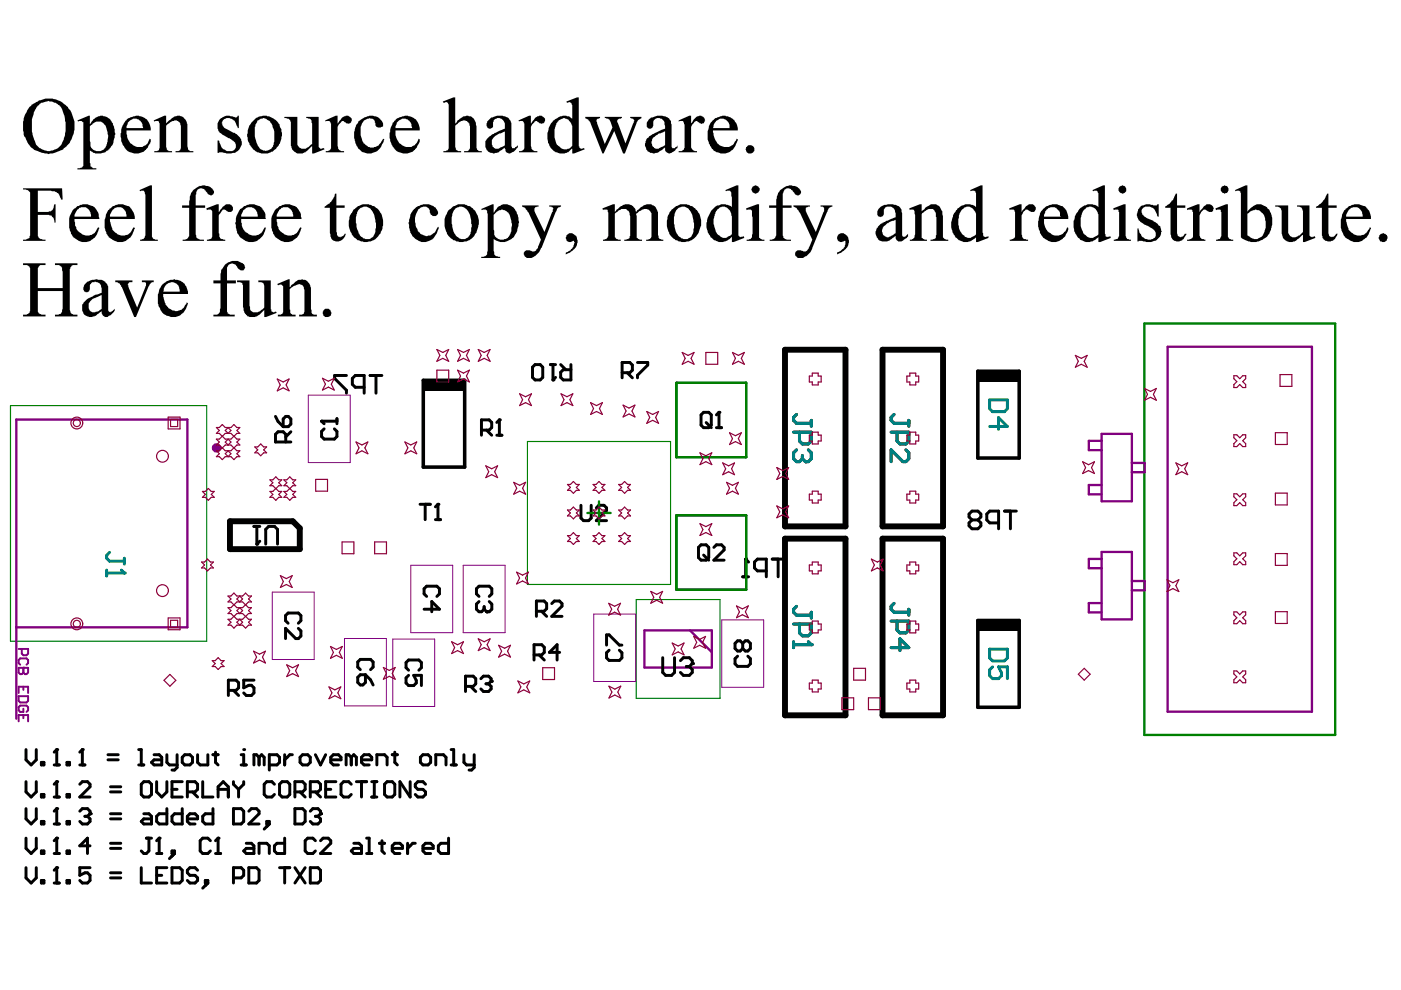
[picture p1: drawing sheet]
<svg xmlns="http://www.w3.org/2000/svg" width="297mm" height="210mm" viewBox="0 0 297 210" stroke-linecap="round" stroke-linejoin="round" font-family="sans-serif">
<g fill="#000">
<path d="M32.6 25.5l2.2-1h.4v1.7l.4-.4a3.7 3.7 0 0 1 2.4-1.3 2.35 2.35 0 0 1 1.7 2.9v3.6l.2 .4a.64 .64 0 0 0 .7 .6h.4v.3h-3.8v-.3a.86 .86 0 0 0 1-.1 .86 .86 0 0 0 .2-1v-3.7a1.29 1.29 0 0 0-.6-1.4 1.29 1.29 0 0 0-1.5 0l-1.1 .9v4.2a1.01 1.01 0 0 0 .5 1v.1h.8v.3h-3.8v-.3a.88 .88 0 0 0 1.1-.8v-5a.71 .71 0 0 0-.8-.5l-.3 .1zM40.9 40.4a3 3 0 0 1 4-.5 .75 .75 0 0 1 .2 1.3 .75 .75 0 0 1-1.2-.4 1.44 1.44 0 0 0-2-.6l-.4 1.1v2.3h2v.5h-2v5.6l.1 .2a.86 .86 0 0 0 .9 .9h.7v.3h-4.5v-.3a1.27 1.27 0 0 0 1.4-1.7v-5h-1.5v-.5h1.5l.1-1.3a2.94 2.94 0 0 1 .7-1.9zM46.5 25.4a2.41 2.41 0 0 1 3-.6l.6 .1 .3-.4h.2v2.7h-.2l-.1-.4a1.81 1.81 0 0 0-1.1-1.6 1.81 1.81 0 0 0-1.9 .3l-.3 .5 .3 .7a1.6 1.6 0 0 0 1.1 .8l1.1 .7a2.21 2.21 0 0 1 1.8 2.4 2.21 2.21 0 0 1-2.3 1.9h-1a2.5 2.5 0 0 0-1.9-.1v-2.6l.4 .1a2.19 2.19 0 0 0 1.3 1.9 1.48 1.48 0 0 0 2.1-.4 1.23 1.23 0 0 0-.6-1.6l-.5-.4a6.8 6.8 0 0 1-2.5-1.7v-.3a2.29 2.29 0 0 1 .2-2zM60.3 24.8h2.7v5a1.36 1.36 0 0 0 .5 1.5 1.36 1.36 0 0 0 1.7 0l1-.8v-4.3l-.1-.3a.9 .9 0 0 0-1.2-.9v-.2h2.7v5.2a1.5 1.5 0 0 0 .3 1.5l.8-.1 .1 .3-2.2 .8h-.4v-1.5l-.4 .3a2.68 2.68 0 0 1-3 1.1l-.1-.1a1.41 1.41 0 0 1-.9-1.3l-.1-.1v-4.7a1.12 1.12 0 0 0-1.4-1.2zM68.9 25.5l2.3-1h.4v1.8l.1-.3a2.79 2.79 0 0 1 1.6-1.5l.7 .2a.77 .77 0 0 1 .5 1 .77 .77 0 0 1-1.2 .3l-.1-.1a.57 .57 0 0 0-.5-.2 .57 .57 0 0 0-.5 .3l-.6 .9v3.8a1.15 1.15 0 0 0 .7 1.3h.6v.3h-3.8v-.3a1.01 1.01 0 0 0 1.1-1.3v-4.5h-.1a.56 .56 0 0 0-.4-.6 .56 .56 0 0 0-.6 .2zM76.1 25.7h.1a3.3 3.3 0 0 1 4.4-.5v.1a1.2 1.2 0 0 1 .5 1.6h-.3a.8 .8 0 0 1-.9 0 .8 .8 0 0 1-.3-.9h-.1a1.04 1.04 0 0 0-1.5-.8 2.58 2.58 0 0 0-1.5 3 3.2 3.2 0 0 0 1.6 3 2.51 2.51 0 0 0 3.1-1.8l.3 .1a4.9 4.9 0 0 1-1.4 2.4 2.98 2.98 0 0 1-4.6-1.4 4.8 4.8 0 0 1 .6-4.8zM93.9 21.5l2.2-.9h.4v5.6h.1a2.05 2.05 0 0 1 1.4-1.3 1.79 1.79 0 0 1 1.9-.2 1.79 1.79 0 0 1 1 1.7l.1 .4v4.1a.93 .93 0 0 0 .7 1.1h.5v.3h-3.8v-.3a1.04 1.04 0 0 0 1-.3 1.04 1.04 0 0 0 .2-1v-3.2a1.65 1.65 0 0 0-1.1-2l-.5 .2a1.15 1.15 0 0 0-1 .6l-.5 .4v4.2a1.16 1.16 0 0 0 .6 1.1h.7v.3h-3.8v-.3l.9-.1 .2-.4v-8.3a1.5 1.5 0 0 0-.3-1.5l-.8 .1zM109.9 25.5l2.3-1h.4v1.8l.1-.3a2.79 2.79 0 0 1 1.6-1.5l.6 .2a.77 .77 0 0 1 .6 1 .77 .77 0 0 1-1.2 .3l-.1-.1a.57 .57 0 0 0-.6-.2 .57 .57 0 0 0-.4 .3l-.6 .9v3.8a1.15 1.15 0 0 0 .7 1.3h.6v.3h-3.8v-.3a1.01 1.01 0 0 0 1.1-1.3v-4.5h-.1a.56 .56 0 0 0-.4-.6 .56 .56 0 0 0-.6 .2zM124.1 24.8h3.1v.2l-.2 .2a.43 .43 0 0 0-.5 .2 .43 .43 0 0 0 .1 .5l1.6 4.6 1.7-3.5-.7-1.6-.2-.2-.8-.2v-.2h3.7v.2l-.9 .3-.1 .6 1.7 4.5 1.8-4.5a.5 .5 0 0 0-.4-.7l-.4-.2v-.2h2.4v.2a1.51 1.51 0 0 0-1 1l-2.5 6.5h-.4l-1.9-4.7-2.2 4.7h-.3l-2.6-6.6a.82 .82 0 0 0-.9-.7zM143.9 25.5l2.2-1h.4v1.8l.2-.3a2.07 2.07 0 0 1 2-1.5 .94 .94 0 0 1 .7 .7 .94 .94 0 0 1-.2 1l-.4 .1-.4-.1a.99 .99 0 0 0-1.1-.4l-.8 1.1v3.6a1.17 1.17 0 0 0 1.3 1.5v.3h-3.9v-.3h.2a.91 .91 0 0 0 1-1.1v-3.6a1.56 1.56 0 0 0-.2-1.4l-.1-.2-.9 .1zM158.2 31.2a.94 .94 0 0 1 1.3-.2 .94 .94 0 0 1 .2 1.3 .84 .84 0 0 1-.9 .3 .84 .84 0 0 1-.6-.8l-.1-.1zM165.3 40.4a3 3 0 0 1 4-.5 .75 .75 0 0 1 .3 1.3 .75 .75 0 0 1-1.3-.4l-.2-.2a1.04 1.04 0 0 0-1.2-.7 1.04 1.04 0 0 0-.8 1l-.1 .2v2.5h1.8v.5h-1.8v5.8a1.11 1.11 0 0 0 1 .9h.7v.3h-4.5v-.3h.5a1.41 1.41 0 0 0 .9-1.7v-5h-1.5v-.5h1.5l.1-1.9 .3-.8z"/>
<path d="M4.9 39.9h8.3l.1 2.4h-.4l-.4-1.1-.8-.6-3.7-.2v4.5h2.3l.1-.1a.91 .91 0 0 0 1-1.1l.1-.4h.3v3.9h-.3v-.4a1.1 1.1 0 0 0-.8-1.1l-.3-.1h-2.4v3.6a1.2 1.2 0 0 0 1.1 1.6h.6v.3h-4.8v-.3l.9-.1a.89 .89 0 0 0 .6-1v-8a1.13 1.13 0 0 0-1-1.5h-.5zM4.9 55.8h4.8v.4h-.6a1.01 1.01 0 0 0-1.1 1.4v3.5h5.3v-3.5l-.1-.3a.57 .57 0 0 0-.4-.8l-.3-.3h-.8v-.4h4.7v.4h-.5a1.11 1.11 0 0 0-1.1 1.4v7.5a1.29 1.29 0 0 0 .3 1.3 1.29 1.29 0 0 0 1.3 .3v.4h-4.7v-.4h.5a.89 .89 0 0 0 1-1l.1-.2v-3.8h-5.3v3.5a1.06 1.06 0 0 0 1.1 1.5h.6v.4h-4.8v-.4h.5a1.09 1.09 0 0 0 1-1.2v-7.9a.99 .99 0 0 0-1-1.4h-.5zM29.6 40.3l2.2-1h.4v10.1a1.04 1.04 0 0 0 .2 1.1 1.04 1.04 0 0 0 1.1 .3v.3h-3.8v-.3a.89 .89 0 0 0 1-.6l.1-.3v-8.3a1.06 1.06 0 0 0-.5-1.2l-.6 .2zM24.4 59.5h3.7v.3a.73 .73 0 0 0-1 .7h.1l.1 .6 1.8 4.1 1.9-4.6a.5 .5 0 0 0-.4-.8h-.5v-.3h2.5v.3h-.1a1.43 1.43 0 0 0-1 1l-2.7 6.4h-.3l-2.8-6.5a1.41 1.41 0 0 0-1.3-.9zM43.7 44.2l2.3-.9h.4v1.6l.2-.2a2.44 2.44 0 0 1 1.5-1.4 .93 .93 0 0 1 1.2 .4 .93 .93 0 0 1-.3 1.2h-.1a.89 .89 0 0 1-1-.3 .49 .49 0 0 0-.5-.2 .49 .49 0 0 0-.4 .4l-.6 .9v3.7l.1 .2a.89 .89 0 0 0 .8 1.1l.5 .1v.3h-3.9v-.3a.89 .89 0 0 0 1.1-.7v-4a1.7 1.7 0 0 0-.3-1.5v-.2l-.8 .2zM47.6 56.2a3 3 0 0 1 4.2-.1v.1a.71 .71 0 0 1-.2 1 .71 .71 0 0 1-1-.1l-.2-.3a1.13 1.13 0 0 0-.9-.9 1.13 1.13 0 0 0-1.1 .4l-.3 .4v2.8h1.9v.6h-1.9v5.1a1.19 1.19 0 0 0 .4 1.4l1.3 .1v.4h-4.6v-.4a1.01 1.01 0 0 0 1.4-1.1l.2-.3v-5.2h-1.6v-.6h1.6l.1-2.2zM58.8 60.2l2.6-1v1.6l.4-.3a3.7 3.7 0 0 1 2.4-1.3v.1a1.92 1.92 0 0 1 1.7 1.7v4.6l.2 .1a.77 .77 0 0 0 .5 1h.6v.4h-3.8v-.4a.86 .86 0 0 0 1-.2 .86 .86 0 0 0 .2-.9v-3.4a2.55 2.55 0 0 0-.4-1.7l-.9-.3v.1l-1.1 .4-.8 .6v4.3l.1 .4a.73 .73 0 0 0 1 .7h.2v.4h-3.8v-.4a.86 .86 0 0 0 1-.2 .86 .86 0 0 0 .1-.9v-3.8a1.5 1.5 0 0 0-.3-1.5l-.8 .2zM71.1 41.1h.2v2.5h1.8v.5h-1.8v5.1l.1 .1a.73 .73 0 0 0 .8 1v-.1l.5-.1 .4-.5h.2a1.99 1.99 0 0 1-2.6 1.5v-.2a2.16 2.16 0 0 1-.8-1.7v-5.1h-1.1v-.3a4.9 4.9 0 0 0 2.3-2.7zM87.7 44.3h.2a3.2 3.2 0 0 1 4.7 .1 .83 .83 0 0 1-.1 1.4 .83 .83 0 0 1-1.3-.6l-.1-.1a1.23 1.23 0 0 0-1.7-1.2 2.71 2.71 0 0 0-1.4 2.3v.4a3.3 3.3 0 0 0 .5 2 2.08 2.08 0 0 0 3.1 1.1l.7-.5 .6-1.1 .1 .1a3.4 3.4 0 0 1-3.5 3.1 3.4 3.4 0 0 1-2.6-2.7 4.7 4.7 0 0 1 .8-4.3zM110.7 43.6h3.5v.2a.69 .69 0 0 0-.9 .8l2.1 4.6 1.7-4.3h.1l.1-.6-.1-.4-.8-.1v-.2h2.5v.2a1.07 1.07 0 0 0-1 1l-3.1 7.8h-.1a2.71 2.71 0 0 1-2.9 2.1 .82 .82 0 0 1-.7-.8 .82 .82 0 0 1 .7-.8h.5a1.01 1.01 0 0 0 1.6-.4l.8-1.9-2.6-5.7-.9-1.2-.5-.1zM120.1 49.9l.1-.1a1.21 1.21 0 0 1 2 .4 2.3 2.3 0 0 1-1.1 3.1l-1.1 .6 .1-.5a1.81 1.81 0 0 0 1.4-1l.3-1-.1-.3h-.2a.86 .86 0 0 1-1.2 .1 .86 .86 0 0 1-.2-1.1zM127.7 44.2l2.3-.9h.4v1.6a3.5 3.5 0 0 1 2.5-1.6l.7 .1a1.96 1.96 0 0 1 1.3 1.5l.1-.1a2.97 2.97 0 0 1 3.6-1.2l.5 .6a2.28 2.28 0 0 1 .4 2v3.1a1.16 1.16 0 0 0 1.1 1.5v.3h-3.6v-.3a1.06 1.06 0 0 0 1.1-1.5v-3.1a1.39 1.39 0 0 0-.5-1.7 1.39 1.39 0 0 0-1.7 .2l-1 .6 .1 .5v3.9a.7 .7 0 0 0 .5 1l.6 .1v.3h-3.7v-.3l.8-.1 .3-.3v-.3h.1v-4.3l-.1-.2a.93 .93 0 0 0-.6-1.2 2.32 2.32 0 0 0-2.5 .9v4a1.08 1.08 0 0 0 .1 1.2 1.08 1.08 0 0 0 1.1 .3v.3h-3.8v-.3a.89 .89 0 0 0 1.1-.6l.1-.1v-5l-.1-.2a.56 .56 0 0 0-.4-.5 .56 .56 0 0 0-.7 .2z"/>
<path d="M168.2 43.6h3.5v.2h-.4a.71 .71 0 0 0-.5 .9l2.2 4.5 1.6-4.3a.67 .67 0 0 0-.4-1.1h-.2v-.2h2.5v.2a1.33 1.33 0 0 0-1.1 1.1l-3.2 7.7a2.71 2.71 0 0 1-2.9 2.1 .88 .88 0 0 1-.6-1.4l.4-.2h.7a1.07 1.07 0 0 0 1.4 0l1-2.3-2.6-5.7-.3-.3a1.33 1.33 0 0 0-1.1-1zM177.7 49.7h.2a1.15 1.15 0 0 1 1.7 .4 2.35 2.35 0 0 1-1 3.2l-1.1 .6v-.3a2.38 2.38 0 0 0 1.7-2.5l-.3 .1a.95 .95 0 0 1-1-.1 .95 .95 0 0 1-.4-.9zM192.8 44.2l2.2-.9h.4v1.6l.5-.5a3.1 3.1 0 0 1 2-1.1 1.55 1.55 0 0 1 1.4 .6l.5 .9 .1 1v3.6a1 1 0 0 0 1.1 1.4v.3h-3.7v-.3l.6-.1a.52 .52 0 0 0 .5-.8l.1-.1v-3.7l-.1-.2a1.67 1.67 0 0 0-.6-1.6 2.57 2.57 0 0 0-2.4 1.1v4.4a.63 .63 0 0 0 .5 .9l.6 .1v.3h-3.6v-.3h.1a.86 .86 0 0 0 .9-.9l.1-.2v-4.1l-.1-.3a.64 .64 0 0 0-.2-.8 .64 .64 0 0 0-.8 .1zM214 44.2l2.2-.9h.4v1.6l.4-.5a2.15 2.15 0 0 1 1.7-1.1 .67 .67 0 0 1 .8 .5 .76 .76 0 0 1-.2 1.1 .76 .76 0 0 1-1.1-.2 .63 .63 0 0 0-1 0l-.6 1v4l.1 .2a.66 .66 0 0 0 .8 .8l.5 .1v.3h-3.9v-.3a1.06 1.06 0 0 0 1.1-1.5v-3.2a1.7 1.7 0 0 0-.2-1.5v-.2h-.8l-.1 .2zM241.7 43.9a2.95 2.95 0 0 1 3-.3h.6l.1-.3h.3v2.6h-.3l-.1-.2a1.94 1.94 0 0 0-2.9-1.6 1.06 1.06 0 0 0 0 1.6l.6 .5 1.7 .7a2.34 2.34 0 0 1 1.3 3 2.58 2.58 0 0 1-2.3 1.4l-1.5-.2-1 .1v-2.8h.2v.2a2.57 2.57 0 0 0 1.1 1.8 1.63 1.63 0 0 0 2.5-.3v-.3a1.89 1.89 0 0 0-1.3-1.7 4.5 4.5 0 0 1-2.5-1.9 1.61 1.61 0 0 1 .1-1.5v-.3zM249.3 41.1h.3v2.5h1.7v.5h-1.7v5.3l.1 .5 .6 .4 .6-.2 .3-.5h.4l-.2 .2a1.77 1.77 0 0 1-2.2 1.3 1.11 1.11 0 0 1-.9-1.2l-.1-.2v-5.6h-1.2v-.3a4.9 4.9 0 0 0 2.3-2.7zM251.7 44.2l2.2-.9h.4v1.6l.6-.7a1.5 1.5 0 0 1 1.5-.9 .83 .83 0 0 1 .9 .7 .83 .83 0 0 1-.6 .9h-.4l-.4-.2a.74 .74 0 0 0-1.2 .2l-.4 .8v3.6a.98 .98 0 0 0 .9 1.4l.4 .1v.3h-3.9v-.3h.1a1.06 1.06 0 0 0 1.1-1.5v-4.4l-.1-.1a.57 .57 0 0 0-.9-.4l-.2 .2zM270.4 43.6h2.7v5a1.29 1.29 0 0 0 .5 1.5 1.29 1.29 0 0 0 1.7-.2h.2l.8-.7v-4.5l-.3-.5a.92 .92 0 0 0-1-.4v-.2h2.6v5.2a1.56 1.56 0 0 0 .3 1.4l.4 .1v-.1l.5-.1 .1 .3-2.3 .9h-.3v-1.6a3.5 3.5 0 0 1-2.8 1.6 1.97 1.97 0 0 1-1.8-2.2v-4.2a.89 .89 0 0 0-.6-1l-.7-.1zM281.4 41.1h.2v2.5h1.8v.5h-1.8v5a1.06 1.06 0 0 0 .5 1.1 .83 .83 0 0 0 1.2-.6h.3l-.1 .1a1.86 1.86 0 0 1-2.9 1.1l-.3-.9v-5.8h-1.3v-.3a4.5 4.5 0 0 0 2.4-2.7zM292.4 49.9l.3-.2a.94 .94 0 0 1 1.3 .2 .94 .94 0 0 1-.2 1.3 .91 .91 0 0 1-1 0 .91 .91 0 0 1-.4-1zM50.3 59.5h2.6v5.3l.1 .3a1.1 1.1 0 0 0 .6 1.1 1.1 1.1 0 0 0 1.2-.1h.2l1-.9v-4.5a.85 .85 0 0 0-.3-.8 .85 .85 0 0 0-.9-.1v-.3h2.6v6.1h.1a.47 .47 0 0 0 .2 .5 .47 .47 0 0 0 .6 0h.2l.2 .2-2.3 .9h-.4v-1.5l-.3 .4a2.42 2.42 0 0 1-3.4 .7l-.5-.6-.3-1.1v-4.6l-.1-.4-.4-.3h-.7z"/>
<path d="M7.8 22.7v.1a7.6 7.6 0 0 0-1 5.1l.2 1a4.6 4.6 0 0 0 1.3 2.4 3.2 3.2 0 0 0 4.4-.3 6.8 6.8 0 0 0 1.1-5.7 5 5 0 0 0-1.3-3 3.5 3.5 0 0 0-3.9-.4zM6.3 22.7a5.7 5.7 0 0 1 6.6-1.2l1 .8a5.8 5.8 0 0 1 1.9 4.9 5.6 5.6 0 0 1-6.3 5.3 4.8 4.8 0 0 1-3.7-2.5l-.7-1.1a7 7 0 0 1 1.2-6.2z"/>
<path d="M16.4 25.5l2.7-1v1.8h.1a2.47 2.47 0 0 1 2.2-1.8 2.47 2.47 0 0 1 2.4 1.5l.5 1.4a5 5 0 0 1-1.2 4.3 3 3 0 0 1-3.4 .6l-.6-.4v2.6l.1 .2a.56 .56 0 0 0 0 .6 .56 .56 0 0 0 .5 .2v.2h.7v.2h-4v-.2h.3a.89 .89 0 0 0 1-.7v-8.3a.7 .7 0 0 0-.5-1l-.7 .1zM19.1 26.8v3.1l.1 .3a1.66 1.66 0 0 0 .7 1.7 1.66 1.66 0 0 0 1.9-.1l.5-.4 .3-.5a4.9 4.9 0 0 0-.4-4.5 1.69 1.69 0 0 0-2.4-.2z"/>
<path d="M27.1 26l-.3 1.2h3.5a1.94 1.94 0 0 0-1.7-2h-.4zM26.6 25.7l.2-.2a2.07 2.07 0 0 1 1.8-.8 2.03 2.03 0 0 1 1.9 .2l.3 .3a2.74 2.74 0 0 1 1.2 2.5h-5.2a3.2 3.2 0 0 0 2.3 3.5 2.29 2.29 0 0 0 2.6-1.8l.3 .1a3.1 3.1 0 0 1-4.7 2.7 4.1 4.1 0 0 1-1.6-4.4l.1-.8z"/>
<path d="M54.5 25.7v.2a2.37 2.37 0 0 0-.5 2 5.3 5.3 0 0 0 1.3 3.8 1.77 1.77 0 0 0 2.7-1.4 5.8 5.8 0 0 0-.8-4.6l-1.2-.7-.7 .2zM53.3 26a3.4 3.4 0 0 1 5.7 .2 4.2 4.2 0 0 1-2.2 6.3h-.4a3.3 3.3 0 0 1-3.5-2.1l-.3-.4a5 5 0 0 1 .7-4z"/>
<path d="M84.1 26l-.2 1.2h3.5a1.94 1.94 0 0 0-1.8-2h-.4zM83.2 26l.3-.1a3.6 3.6 0 0 1 2.9-1.4 2.82 2.82 0 0 1 2.6 3.2h-5.1a2.85 2.85 0 0 0 3.5 3.3 2.27 2.27 0 0 0 1.3-1.6l.3 .1a3.1 3.1 0 0 1-4.6 2.7 4.5 4.5 0 0 1-1.4-5.4z"/>
<path d="M104.4 29.4a1.39 1.39 0 0 0 1 2.1l1.6-.7v-3v.1l-1.6 .6zM103.3 25.8a2.92 2.92 0 0 1 2.1-1.3 2.59 2.59 0 0 1 2.9 1.3l.1 .2v4.3a1.04 1.04 0 0 0 .3 1.1h.5l.6-.6v.5h-.1a2.2 2.2 0 0 1-1.9 1.2v-.1a.54 .54 0 0 1-.6-.2 .54 .54 0 0 1 0-.5l-.2-.4-.6 .5a2.52 2.52 0 0 1-2.9 .4 2.12 2.12 0 0 1-.2-2.8 7.7 7.7 0 0 1 3.1-1.9l.6-.2v-.3a1.44 1.44 0 0 0-.5-1.7 1.44 1.44 0 0 0-1.8 .2l-.2 1a.69 .69 0 0 1-.6 .8 .69 .69 0 0 1-.7-.6z"/>
<path d="M120.1 21.5l2.2-.9h.4v10.4l.4 .5 .7-.1 .2 .3-2.3 .8h-.4v-1h-.1a2.78 2.78 0 0 1-4.4-.1l-.2-.4a3.1 3.1 0 0 1-.5-2.2 4.1 4.1 0 0 1 3.7-4.3l.8 .2 .7 .5v-2a1.56 1.56 0 0 0-.2-1.4l-.3-.1-.6 .1zM118.2 25.8a5.2 5.2 0 0 0 0 5h.1a1.8 1.8 0 0 0 3 .1v-4a2.21 2.21 0 0 0-1.8-1.9z"/>
<path d="M138.4 29.3v.1a1.35 1.35 0 0 0-.1 1.5 1.35 1.35 0 0 0 1.3 .6l1.4-.7v-3l-1.5 .6zM137.5 25.4a3.6 3.6 0 0 1 4.4-.2l.4 .5 .1 .7v3.9a1.04 1.04 0 0 0 .2 1.1h.5l.5-.6v.5a2.73 2.73 0 0 1-1.8 1.2l-.3-.1a.83 .83 0 0 1-.5-1.1l-.4 .2a2.64 2.64 0 0 1-3.4 .5v-.1a2.14 2.14 0 0 1-.3-1.9 .85 .85 0 0 1 .6-.8l.1-.3 .8-.5 2.6-1.1-.1-.9a1.25 1.25 0 0 0-.9-1.3 1.25 1.25 0 0 0-1.5 .7v.7a.72 .72 0 0 1-.8 .8 .72 .72 0 0 1-.6-1z"/>
<path d="M151.8 25.7l-.5 .8-.1 .7h3.5v-.4a1.06 1.06 0 0 0-.5-1.1 1.64 1.64 0 0 0-2.4 0zM151 25.5h.2a3.3 3.3 0 0 1 4.1-.3l.4 .3a2.84 2.84 0 0 1 .7 2.2h-5.2a4.2 4.2 0 0 0 1.3 3.1 2.17 2.17 0 0 0 3.3-.8l.4-.6 .2 .1a3.4 3.4 0 0 1-3.1 3 2.91 2.91 0 0 1-2.9-2 5.1 5.1 0 0 1 .6-5z"/>
<path d="M159.3 40.1a.85 .85 0 0 1 1.7 0 .85 .85 0 0 1-1.7 0zM158.2 44.2l2.4-.9h.3v6.3a.77 .77 0 0 0 .5 1.1l.7 .1v.3h-3.8v-.3a.93 .93 0 0 0 1.1-.6l.2-.6v-3.5l-.2-.3a1.56 1.56 0 0 0-.2-1.4l-.9 .2z"/>
<path d="M237.3 39.7l.1-.1a.84 .84 0 0 1 1.3 .3 .84 .84 0 0 1-.8 1.2l-.4-.2-.1-.2a.71 .71 0 0 1-.1-1zM236 44.2l2.3-.9h.4v6a1.04 1.04 0 0 0 .2 1.1l.1 .3 .8 .1v.3h-3.7v-.3a.89 .89 0 0 0 1-.6l.2-.1v-5.2l-.2-.1a.57 .57 0 0 0-.4-.4 .57 .57 0 0 0-.6 .2z"/>
<path d="M259 39.7a.83 .83 0 0 1 1.3-.1 .83 .83 0 0 1-.3 1.3 .83 .83 0 0 1-1.2-.6zM257.7 44.2l2.3-.9h.3v6.1a1.01 1.01 0 0 0 1.2 1.4v.3h-3.7v-.3a.89 .89 0 0 0 1-.6l.2-.1v-5.2h-.2a.56 .56 0 0 0-.3-.5 .56 .56 0 0 0-.7 .2z"/>
<path d="M16.3 44.6l-.5 1v.3h3.5l-.1-.7a1.51 1.51 0 0 0-2.2-1.1h-.2zM15.4 44.6l.3-.3a3.1 3.1 0 0 1 5.1 .8l.3 1.3h-5.3l.1 .8a2.73 2.73 0 0 0 3.5 2.6 1.72 1.72 0 0 0 1.2-1.2l.2-.4 .3 .2a3.5 3.5 0 0 1-3.6 2.9 3.5 3.5 0 0 1-2.8-4v-.2a3.7 3.7 0 0 1 .7-2.5z"/>
<path d="M23.8 44.6l-.5 1v.3h3.5l-.1-.7a1.51 1.51 0 0 0-2.1-1.1h-.3zM22.9 44.6l.3-.3a3.6 3.6 0 0 1 4-.6 3.3 3.3 0 0 1 1.4 2.7h-5.3l.1 .8a2.62 2.62 0 0 0 1.4 2.4 2.62 2.62 0 0 0 2.8-.2l.7-1.2 .3 .1a3.4 3.4 0 0 1-3.7 3l-.2-.1a3.6 3.6 0 0 1-2.5-4.3l.2-1.3z"/>
<path d="M35.1 60.5l-.5 1.3h3.5a1.73 1.73 0 0 0-1.6-2 1.53 1.53 0 0 0-1.3 .7zM34.5 60.2a3.9 3.9 0 0 1 3.1-.9 2.78 2.78 0 0 1 2.1 2.2l.2 .8h-5.3a3.5 3.5 0 0 0 1.6 3.3 2.27 2.27 0 0 0 2.8-.4l.6-1.1 .3 .2a3.4 3.4 0 0 1-2.7 2.9 3.2 3.2 0 0 1-3.5-2.1 5.3 5.3 0 0 1 .8-4.9z"/>
<path d="M51.5 44.7l-.4 .9v.3h3.5l-.1-.7a1.6 1.6 0 0 0-2-1.3l-.4 .2zM50.9 44.3h.1a3.2 3.2 0 0 1 4.7 0l.1 .1a2.19 2.19 0 0 1 .5 1.8l.1 .2h-5.3v.4a3.6 3.6 0 0 0 .8 2.3h.1a2.25 2.25 0 0 0 3.9-.5l.3-.4 .2 .1a3.5 3.5 0 0 1-3.4 3 2.83 2.83 0 0 1-1.9-.9l-.2-.2a4.6 4.6 0 0 1-.6-4.6z"/>
<path d="M59.2 44.6l-.5 1v.3h3.5l-.2-.7a1.51 1.51 0 0 0-2.1-1.1h-.2zM58.3 44.6l.2-.3a3.1 3.1 0 0 1 5.2 .8l.2 1.3h-5.2l.1 .8a2.73 2.73 0 0 0 3.5 2.6 1.72 1.72 0 0 0 1.1-1.2l.3-.4 .2 .2a3.5 3.5 0 0 1-3.5 2.9l-1-.4a3.2 3.2 0 0 1-1.9-2.8v-1a3.7 3.7 0 0 1 .8-2.5z"/>
<path d="M76 44.6l-.2 .2a5.6 5.6 0 0 0 .8 5.4 1.8 1.8 0 0 0 2.1 .3 1.8 1.8 0 0 0 .9-1.9l.1-.3-.1-1.2a3.2 3.2 0 0 0-1.9-3.3h-.6l-.6 .3zM75 44.4a3.7 3.7 0 0 1 4-.8 3.7 3.7 0 0 1 2.2 3.6 3.5 3.5 0 0 1-.5 2.1 3.5 3.5 0 0 1-3.6 2 3.5 3.5 0 0 1-3-2.9 5.1 5.1 0 0 1 .9-4z"/>
<path d="M96.5 44.2a5.1 5.1 0 0 0-.6 3.9 2.61 2.61 0 0 0 2.7 2.6l.7-.4 .2-.4a5.7 5.7 0 0 0 .4-3v-.2a3.1 3.1 0 0 0-2-2.9h-.5zM95 44.7l.3-.3a3.5 3.5 0 0 1 5.3 .3 4.2 4.2 0 0 1-1.2 6.2 3.5 3.5 0 0 1-4.6-1.3 5.1 5.1 0 0 1 .2-4.9z"/>
<path d="M102 44.3l2.7-1v1.8l.1-.2a3.3 3.3 0 0 1 1.5-1.5 2.74 2.74 0 0 1 3.4 2l.1 .2a5.4 5.4 0 0 1-1 4.8l-.3 .2a3.6 3.6 0 0 1-2.3 .7l-1.5-.6v2.5l.1 .2a.84 .84 0 0 0 .9 1h.3v.3h-4v-.3a.95 .95 0 0 0 1.3-1l.1-.2v-7.9l-.1-.1a.58 .58 0 0 0-.1-.6 .58 .58 0 0 0-.7-.2l-.3 .2zM104.7 45.6v3.1l.1 .2a1.65 1.65 0 0 0 .6 1.7 1.65 1.65 0 0 0 1.8 .1 1.33 1.33 0 0 0 1-1.1 4.7 4.7 0 0 0-.4-4.4 1.61 1.61 0 0 0-2.6-.1z"/>
<path d="M143.4 44.6a5.5 5.5 0 0 0 .6 5.6 1.8 1.8 0 0 0 2.1 .3 1.8 1.8 0 0 0 .9-1.9l.2-.3-.2-1.2a3.2 3.2 0 0 0-1.9-3.3h-.2a2.18 2.18 0 0 0-1.5 .8zM142.4 44.4a3.5 3.5 0 0 1 5.5 .4 4.3 4.3 0 0 1-1.1 6 3 3 0 0 1-2.2 .5 3.7 3.7 0 0 1-3.2-3.9 3.9 3.9 0 0 1 .5-2.2z"/>
<path d="M153.8 40.3l2.4-1h.4v10a.79 .79 0 0 0 .5 1l.6-.2 .1 .3-2.3 .9h-.3v-1.1a2.83 2.83 0 0 1-4.9-.6 4.3 4.3 0 0 1 .4-4.7l.1-.2a3.2 3.2 0 0 1 3.5-1.3l.9 .5v-2.1l-.2-.2a.84 .84 0 0 0-.3-1.2l-.8 .2zM152 44.4a4.6 4.6 0 0 0 .3 5.4 1.65 1.65 0 0 0 1.6 .6l1.3-.7v-3.9l-.2-.1a1.65 1.65 0 0 0-.9-1.7 1.65 1.65 0 0 0-1.8 .3z"/>
<path d="M187.3 48.1v.1a1.34 1.34 0 0 0-.1 1.4 1.34 1.34 0 0 0 1.2 .7l1.5-.9v-2.8l-.1 .1a5.8 5.8 0 0 0-2.5 1.4zM186.3 44.3a3.5 3.5 0 0 1 4.6-.2l.2 .3 .2 .8v3.9a1.04 1.04 0 0 0 .2 1.1 1.15 1.15 0 0 0 1-.6v.6l-.2 .2a2.49 2.49 0 0 1-1.8 .8l-.1-.1a1.01 1.01 0 0 1-.5-1l-.3 .1a2.81 2.81 0 0 1-2.8 .9 1.9 1.9 0 0 1-.4-3.3l1-.7 2.5-1v-.4a1.57 1.57 0 0 0-1.8-1.9l-.2 .1a.67 .67 0 0 0-.5 .8v.5a.7 .7 0 0 1-.4 .7 .7 .7 0 0 1-.9-.2l-.1-.1v-.8z"/>
<path d="M205.7 40.3l2.2-1h.4v10l.1 .1a.63 .63 0 0 0 .5 .9l.7-.2v.3l-2.3 .9h-.4v-1.1a2.73 2.73 0 0 1-4.7-.6 4.7 4.7 0 0 1 1.4-5.8l.2-.1a2.74 2.74 0 0 1 3.1 .2v-2.1a1.19 1.19 0 0 0-.3-1.4l-.8 .2zM203.8 44.6a4.9 4.9 0 0 0-.4 4.1 2.61 2.61 0 0 0 2.2 1.7h.2l1.1-.7v-3.9a1.92 1.92 0 0 0-1.6-2h-.1a1.32 1.32 0 0 0-1.3 .8z"/>
<path d="M221.9 44.4l-.3 .4-.2 1.1h3.5l-.2-.3a1.2 1.2 0 0 0-.6-1.3l-.1-.2-.5-.2a1.72 1.72 0 0 0-1.6 .5zM221.1 44.3l.3-.1a3.2 3.2 0 0 1 4.5 .1l.5 1.1 .1 1h-5.1a2.85 2.85 0 0 0 3.5 3.4 2.27 2.27 0 0 0 1.3-1.6l.3 .1a3.1 3.1 0 0 1-4.9 2.4l-.1-.1a3.9 3.9 0 0 1-1.4-3.5l.1-.5a3.4 3.4 0 0 1 .9-2.3z"/>
<path d="M231.6 40.3l2.3-1h.4v10.3l.1 .2a.51 .51 0 0 0 .7 .4l.3-.1 .1 .3-2.2 .9h-.4v-1.1a2.77 2.77 0 0 1-4.8-.5 3 3 0 0 1-.5-2.1v-.2a4.4 4.4 0 0 1 3-4.1 2.62 2.62 0 0 1 2.3 .6v-3h-.1a.56 .56 0 0 0-.4-.5 .56 .56 0 0 0-.6 .2zM229.6 44.7a5.6 5.6 0 0 0-.2 4l.2 .5a1.86 1.86 0 0 0 3.2 .6l.1-.1v-3.9a1.93 1.93 0 0 0-2-2l-.6 .3z"/>
<path d="M264.5 45.3v4.6l.2 .2a1.89 1.89 0 0 0 3.3-.8 4.6 4.6 0 0 0-.3-4.1 1.74 1.74 0 0 0-1.7-.6l-.9 .2zM261.8 40.3l2.3-1h.4v5.5h.1a2.59 2.59 0 0 1 3.6-1.1 3.7 3.7 0 0 1 1.4 4.2 3.8 3.8 0 0 1-5.8 2.9l-.7-.5v-8.5a1.19 1.19 0 0 0-.4-1.4l-.7 .2z"/>
<path d="M285.9 44.6l-.5 1v.3h3.5l-.1-.7a1.51 1.51 0 0 0-2.1-1.1h-.3zM285 44.6l.3-.3a3.6 3.6 0 0 1 4-.6 3.3 3.3 0 0 1 1.4 2.7h-5.3l.1 .8a2.62 2.62 0 0 0 1.4 2.4 2.62 2.62 0 0 0 2.8-.2l.7-1.2 .3 .1a3.4 3.4 0 0 1-3.7 3l-.2-.1a3.6 3.6 0 0 1-2.5-4.3l.2-1.3z"/>
<path d="M18.9 64.1a1.38 1.38 0 0 0 0 1.4 1.38 1.38 0 0 0 1.3 .7l.7-.2 .7-.5v-2.9h-.2a5.4 5.4 0 0 0-2.5 1.5zM17.9 60.3a3.4 3.4 0 0 1 3.4-1 2.04 2.04 0 0 1 1.6 2.5v3.2a1.09 1.09 0 0 0 .4 1.2l.4-.1 .6-.6-.1 .6a2.52 2.52 0 0 1-1.8 1.1h-.2v-.1a1 1 0 0 1-.6-1.1l-.4 .2a2.46 2.46 0 0 1-3.2 .6 2.12 2.12 0 0 1-.2-2.7 7.9 7.9 0 0 1 3.8-2 2.9 2.9 0 0 0-.5-2l-.9-.4-.3 .1a.86 .86 0 0 0-.8 .9v.5a.72 .72 0 0 1-.9 .8 .72 .72 0 0 1-.5-1z"/>
<circle cx="69.3" cy="66.4" r=".91"/>
<circle cx="12" cy="158.9" r=".31"/>
<circle cx="17.5" cy="158.9" r=".31"/>
<circle cx="51.7" cy="158.9" r=".31"/>
<circle cx="12" cy="165.7" r=".31"/>
<circle cx="12" cy="177.7" r=".31"/>
<circle cx="12" cy="171.5" r=".31"/>
<circle cx="19.1" cy="172.5" r=".31"/>
<circle cx="33.7" cy="177.7" r=".31"/>
<circle cx="46.2" cy="177.7" r=".31"/>
<circle cx="68" cy="172.5" r=".31"/>
<circle cx="12" cy="184" r=".31"/>
</g>
<g fill="none" stroke="#000" stroke-width=".63">
<path d="M5.5 158.9v2.2l1.1 1.1 1.1-1.1v-2.2M11.5 159.5l.5-.6v3.3M16.9 159.5l.6-.6v3.3M29.4 158.9h.5v3.3M45.7 159.5v2.1l.5 .6M83.7 159.5v2.1l.5 .6M95.6 158.9h.6v3.3M5.5 165.7v2.2l1.1 1.1 1.1-1.1v-2.2M5.5 171.5v2.1l1.1 1.1 1.1-1.1v-2.1M5.5 177.7v2.2l1.1 1.1 1.1-1.1v-2.2M8.8 161.6h.5v.6h-.5zM8.8 168.4h.5v.6h-.5z"/>
<path d="M8.8 174.2h.5v.5h-.5zM11.5 166.3l.5-.6v3.3M11.5 172l.5-.5v3.2M11.5 178.3l.5-.6v3.3M11.5 174.7h1.1M11.5 162.2h1.1M11.5 169h1.1M14.2 161.6h.5v.6h-.5zM14.2 168.4h.5v.6h-.5zM14.2 174.2h.5v.5h-.5zM16.9 166.3l.6-.6h1l.6 .6v.5l-2.2 2.2h2.2M16.9 172l.6-.5h1l.6 .5v.5l-.6 .6"/>
<path d="M16.9 162.2h1.1M18 173.1h.5M18.5 173.1l.6 .5v.6l-.6 .5h-1l-.6-.5M19.1 179.3h-2.2l1.6-1.6v3.3M22.9 161.1h2.2M22.9 160h2.2M23.4 179.9h2.2M23.4 178.8h2.2M23.4 173.6h2.2M23.4 172.5h2.2M23.4 167.9h2.2M23.4 166.8h2.2"/>
<path d="M29.4 162.2h1.1M30.5 165.7h1.1l.5 .6v2.1l-.5 .6h-1.1l-.6-.6v-2.1zM30.5 172.5h1.1l.5 .6v1.6h-1.6l-.6-.5 .6-.6h1.6M31 177.7h1.1M31.6 177.7v2.7l-.6 .6h-.5l-.6-.6M32.7 160h1l.6 .6v1.6h-1.6l-.6-.6 .6-.5h1.6M33.2 165.7v2.2l1.1 1.1 1.1-1.1v-2.2M33.2 178.3l.5-.6v3.3M35.4 171.5v3.2h-1.7l-.5-.5v-1.1l.5-.6h1.7M35.4 160v1.6l.5 .6h1.6M36.5 167.4h1M37.5 160v2.7l-.5 .6h-.5"/>
<path d="M38.6 165.7h-2.1v3.3h2.1M38.6 171.5v3.2h-1.6l-.5-.5v-1.1l.5-.6h1.6M38.6 160.6l.6-.6h1.1l.5 .6v1l-.5 .6h-1.1l-.6-.6zM39.7 167.9h1.7l.5-.5v-1.1l-.5-.6h-1.7v3.3M39.7 173.6h2.2v-.5l-.5-.6h-1.1l-.6 .6v1.1l.6 .5h1.1M40.8 167.9l1.1 1.1M41.9 160v1.6l.5 .6h1.7v-2.2M43 165.7v3.3h2.2M44.6 178.3l-.5-.6h-1.1l-.6 .6v2.1l.6 .6h1.1l.5-.6M45.2 171.5v3.2h-1.7l-.5-.5v-1.1l.5-.6h1.7M45.2 160h1M45.7 178.3l.5-.6v3.3"/>
<path d="M46.2 169v-2.2l1.1-1.1 1.1 1.1v2.2M46.2 167.4h2.2M49.5 165.7v.6l1.1 1.1M49.5 171.5h1.6l.6 .5v2.2l-.6 .5h-1.6zM50.6 167.4v1.6M51.1 160h.6v2.2M51.1 162.2h1.1M51.7 165.7v.6l-1.1 1.1M52.2 178.8h1.1l.5 .5v1.7h-1.6l-.5-.6 .5-.5h1.6M52.8 172l.5-.5h1.1l.5 .5v.5l-2.1 2.2h2.1M54.9 160.6v1.6M54.9 160.6l-.5-.6h-.6v2.2"/>
<path d="M54.9 160.6l.6-.6 .5 .6v1.6M56.6 174.2h.5v.5h-.5zM57.1 162.2h1.6l.6-.6v-1l-.6-.6h-1.6v3.3M57.1 174.7l-1.1 1.1M58.2 166.3l-.6-.6h-1l-.6 .6v2.1l.6 .6h1l.6-.6M59.8 165.7h1.1l.5 .6v2.1l-.5 .6h-1.1l-.5-.6v-2.1zM60.4 177.7v3.3h-1.7l-.5-.6v-1.1l.5-.5h1.7M60.4 160v2.2M62 160h-.6l-1 1.1M62.5 167.9h1.7l.5-.5v-1.1l-.5-.6h-1.7v3.3M62.5 171.5h1.7l.5 .5v2.2l-.5 .5h-1.7zM63.6 160.6l.6-.6h1l.6 .6v1l-.6 .6h-1l-.6-.6z"/>
<path d="M63.6 167.9l1.1 1.1M65.8 167.9h1.6l.6-.5v-1.1l-.6-.6h-1.6v3.3M65.8 172l.5-.5h1.1l.6 .5v.5l-.6 .6M66.9 178.3l-.6-.6h-1.1l-.5 .6v2.1l.5 .6h1.1l.6-.6M66.9 173.1h.5M66.9 160l1.1 2.2 1-2.2M66.9 167.9l1.1 1.1M67.4 173.1l.6 .5v.6l-.6 .5h-1.1l-.5-.5M68 178.3l.5-.6h1.1l.5 .6v.5l-2.1 2.2h2.1M69 167.4h1.1M70.1 161.1h2.2v-.5l-.5-.6h-1.1l-.6 .6v1l.6 .6h1.1M71.2 165.7h-2.2v3.3h2.2"/>
<path d="M74.5 160.6l-.6-.6h-.5v2.2M74.5 166.3l-.6-.6h-1.1l-.5 .6v2.1l.5 .6h1.1l.6-.6M74.5 160.6v1.6M74.5 160.6l.5-.6 .6 .6v1.6M75 178.8h1.1l.5 .5v1.7h-1.6l-.5-.6 .5-.5h1.6M75.6 165.7h2.1M76.6 161.1h2.2v-.5l-.5-.6h-1.1l-.6 .6v1l.6 .6h1.1M76.6 165.7v3.3M77.7 177.7h.6v3.3M78.8 169h1.1M78.8 165.7h1.1M79.4 165.7v3.3"/>
<path d="M79.9 162.2v-2.2h1.6l.6 .6v1.6M80.4 178.8h1.1M81 178.3v2.1l.5 .6M82.1 165.7h1.1l.5 .6v2.1l-.5 .6h-1.1l-.6-.6v-2.1zM83.2 179.9h2.1v-.6l-.5-.5h-1.1l-.5 .5v1.1l.5 .6h1.1M83.2 160h1M86.4 178.8v2.2M87 165.7v3.3l-2.2-3.3v3.3M88 178.8h-.5l-1.1 1.1M89.1 160.6l.6-.6h1.1l.5 .6v1l-.5 .6h-1.1l-.6-.6zM89.7 179.9h2.1v-.6l-.5-.5h-1.1l-.5 .5v1.1l.5 .6h1.1M90.2 166.3l-.5-.6h-1.1l-.6 .6v.5l.6 .6h1.1l.5 .5v.5l-.5 .6h-1.1l-.6-.6"/>
<path d="M92.4 162.2v-2.2h1.6l.6 .6v1.6M95.1 177.7v3.3h-1.6l-.6-.6v-1.1l.6-.5h1.6M95.6 162.2h1.1M98.4 160v1.6l.5 .6h1.6M100.5 160v2.7l-.5 .6h-.6M5.5 184v2.1l1.1 1.1 1.1-1.1v-2.1M8.8 180.4h.5v.6h-.5zM8.8 186.7h.5v.5h-.5zM11.5 187.2h1.1M11.5 184.5l.5-.5v3.2M11.5 181h1.1M14.2 186.7h.5v.5h-.5z"/>
<path d="M14.2 180.4h.5v.6h-.5zM19.1 184h-2.2v1.6l1.1-.5h.5l.6 .5v1.1l-.6 .5h-1l-.6-.5M23.4 185.1h2.2M23.4 186.1h2.2M29.9 184v3.2h2.2M33.2 185.6h1.1M33.2 181h1.1M35.4 184h-2.2v3.2h2.2M36.5 184h1.6l.5 .5v2.2l-.5 .5h-1.6zM36.5 180.4h.5v.6h-.5zM37 181l-1.1 1M41.9 184.5l-.5-.5h-1.1l-.6 .5v.6l.6 .5h1.1l.5 .5v.6l-.5 .5h-1.1l-.6-.5"/>
<path d="M43.5 186.7h.6v.5h-.6zM44.1 187.2l-1.1 1.1M45.7 181h1.1M49.5 186.1h1.6l.6-.5v-1.1l-.6-.5h-1.6v3.2M52.8 184h1.6l.5 .5v2.2l-.5 .5h-1.6zM54.9 181v-2.2h1.7l.5 .5v1.7M59.3 184h2.1M60.4 184v3.2M62.5 184l2.2 3.2M64.7 184l-2.2 3.2M65.8 184h1.6l.6 .5v2.2l-.6 .5h-1.6zM77.7 181h1.1"/>
</g>
<path d="M143.4 81.2h14.8v15.7h-14.8zM143.4 109.3h14.8v15.7h-14.8z" fill="none" stroke="#000" stroke-width=".49"/>
<path d="M166.4 74.2h12.9v37.4h-12.9zM187.1 74.2h12.8v37.4h-12.8zM48.8 110.5h13.3l1.5 1.5v4.4h-14.8zM166.4 114.2h12.9v37.5h-12.9zM187.1 114.2h12.8v37.5h-12.8z" fill="none" stroke="#000" stroke-width="1.3"/>
<path d="M207.3 78.7h8.8v18.4h-8.8zM89.7 80.6h8.8v18.4h-8.8zM207.3 131.6h8.8v18.4h-8.8z" fill="none" stroke="#000" stroke-width=".75"/>
<g fill="#000">
<path d="M207.3 78.7h8.8v2.3h-8.8z" fill-rule="evenodd"/>
<path d="M89.7 80.6h8.8v2.3h-8.8z" fill-rule="evenodd"/>
<path d="M207.3 131.6h8.8v2.2h-8.8z" fill-rule="evenodd"/>
</g>
<path d="M2.2 86h41.6v50h-41.6zM134.9 127.1h17.8v21h-17.8z" fill="none" stroke="#008000" stroke-width=".25"/>
<path d="M242.6 68.6h40.5v87.2h-40.5z" fill="none" stroke="#008000" stroke-width=".49"/>
<path d="M247.6 73.5h30.6v77.4h-30.6zM233.6 92h6.4v14.3h-6.4zM233.6 93.5h-2.7v1.9h2.7M240 98.2h2.7v1.9h-2.7M233.6 117h6.4v14.3h-6.4zM233.6 102.8h-2.7v2h2.7M233.6 118.5h-2.7v2h2.7M3.5 133h36.2v-44h-36.2v63.4M136.6 133.7h14.3v7.8h-14.3zM146.3 133.7l4.6 4.6M233.6 127.9h-2.7v1.9h2.7M240 123.2h2.7v2h-2.7" fill="none" stroke="#800080" stroke-width=".49"/>
<path d="M4 137.6h2v1l-.4 .3h-.6l-.4-.3v-1M4.3 140.9l-.3-.3v-.7l.3-.3h1.3l.4 .3v.7l-.4 .3M5 141.6v1l-.4 .3h-.3l-.3-.3v-1h2" fill="none" stroke="#800080" stroke-width=".42"/>
<circle cx="5" cy="141.6" r=".21" fill="#800080"/>
<path d="M4 146.9v-1.3h2v1.3M4 147.6h2v1l-.4 .3h-1.3l-.3-.3zM4 152.9v-1.3h2v1.3M5 141.6v1l.3 .3h.3l.4-.3v-1M5 145.6v.7M5 150.3v.6h-.7l-.3-.3v-.7l.3-.3h1.3l.4 .3v.7l-.4 .3M5 151.6v.7" fill="none" stroke="#800080" stroke-width=".42"/>
<circle cx="45.9" cy="95" r=".49" fill="none" stroke="#800080" stroke-width=".99"/>
<g fill="none" stroke="#000" stroke-width=".63">
<path d="M73.5 79.6h-2.6v.6l2.6 2.5v.7M78.5 79.6h2.5M79.7 79.6v3.8M112.9 77.8l.5-.5h1.1l.6 .5v2.2l-.6 .6h-1.1l-.5-.6zM116.7 77.3h1.1M117.2 77.3v3.3l.6-.6M118.9 77.3l1.1 1.1M121 77.3v3.3h-1.6l-.5-.6v-1.1l.5-.5h1.6M131.9 79h1.6l.6-.5v-1.1l-.6-.5h-1.6v3.2M133 79l1.1 1.1M135.2 76.9h2.1v.5l-2.1 2.2v.5M58.4 88.3l.6 1.1 1 1.1"/>
<path d="M60 88.8l.6-.5h.5l.6 .5v1.1l-.6 .6h-1.1zM60.6 93.7v-1.6l-.6-.6h-1l-.6 .6v1.6h3.3M61.7 91.5l-1.1 1.1M68.7 90.9l-.5 .6v1.1l.5 .5h2.2l.5-.5v-1.1l-.5-.6M71.4 88.8v1M71.4 89.3h-3.2l.5 .5M77.2 82.1h-1.9l-.6-.6v-1.3l.6-.6h1.9v3.8M102.1 91.2h1.6l.5-.5v-1.1l-.5-.6h-1.6v3.3M103.2 91.2l1 1.1M105.3 89.6l.6-.6v3.3M105.3 92.3h1.1M148.6 88l.6-.6h1.1l.5 .6v2.1l-.5 .6h-1.1l-.6-.6z"/>
<path d="M149.7 89.6l1.1 1.1M151.9 90.7h1.1M151.9 88l.5-.6v3.3M168.3 91.6h3.7v1.9l-.6 .6h-1.3l-.6-.6v-1.9M168.9 95.4l-.6 .6v1.3l.6 .6h.6l.6-.6M168.9 87.9l-.6 .6v.6l.6 .7h3.1M170.1 96.6v.7M171.4 95.4l.6 .6v1.3l-.6 .6h-.6l-.7-.6M172 89.1v1.3M188.9 91.6h3.8v1.9l-.6 .6h-1.3l-.6-.6v-1.9M189.6 87.9l-.7 .6v.6l.7 .7h3.1M192.1 95.4l.6 .6v1.3l-.6 .6h-.7l-2.5-2.5v2.5"/>
<path d="M192.7 89.1v1.3M53.8 111.6h1.3M54.5 111.6v3.8l.6-.7M56.3 115.4v-3.2l.7-.6h1.2l.6 .6v3.2M89.1 106.9h2.1M90.1 106.9v3.3M92.3 110.2h1.1M92.3 107.5l.6-.6v3.3M123.2 107.1v2.7l.5 .6h1.1l.5-.6v-2.7M126.4 107.7l.6-.6h1.1l.5 .6v.5l-2.2 2.2h2.2M148.6 115.5h1.1l.6 .6v2.1l-.6 .6h-1.1l-.5-.6v-2.1zM149.2 117.7l1.1 1.1"/>
<path d="M151.4 116.1l.5-.6h1.1l.5 .6v.5l-2.1 2.2h2.1M158.7 119.2l-.6-.7v3.8M163.7 118.5h2.5M165 118.5v3.8M206.1 110.2l-.6-.6v-.6l.6-.6h1.2l.7 .6v.6l-.7 .6M206.1 110.2l-.6 .7v.6l.6 .6h1.2l.7-.6v-.6l-.7-.7M206.1 110.2h1.2M211.7 110.9h-1.9l-.6-.7v-1.2l.6-.6h1.9v3.7M213 108.4h2.5M214.2 108.4v3.7M61.1 132.1l-.6-.5v-1.1l.6-.5h2.2l.5 .5v1.1l-.5 .5M63.3 133.2l.5 .6v1.1l-.5 .5h-.6l-2.2-2.2v2.2"/>
<path d="M89.9 129.2h3.3l-1.7-1.7v2.2M90.5 126.5l-.6-.6v-1.1l.6-.5h2.1l.6 .5v1.1l-.6 .6M101.6 126.5l-.6-.6v-1.1l.6-.5h2.1l.6 .5v1.1l-.6 .6M101.6 127.5l-.6 .6v1.1l.6 .5h.5l.5-.5M102.6 128.6v.6M103.7 127.5l.6 .6v1.1l-.6 .5h-.5l-.6-.5M113.2 138.9h1.7l.5-.6v-1.1l-.5-.5h-1.7v3.2M113.7 129.6h1.7l.5-.5v-1.1l-.5-.6h-1.7v3.3M114.3 138.9l1.1 1M114.8 129.6l1.1 1.1M117 128l.5-.6h1.1l.6 .6v.5l-2.2 2.2h2.2M118.7 138.3h-2.2l1.6-1.6v3.2"/>
<path d="M128.6 136.8v-2.2h.5l2.2 2.2h.6M129.1 137.9l-.5 .5v1.1l.5 .5h2.2l.6-.5v-1.1l-.6-.5M140.5 139.4v3.2l.6 .6h1.3l.6-.6v-3.2M156.4 139.1l-.6 .6v1l.6 .6h2.2l.5-.6v-1l-.5-.6M157.5 122.3h1.2M157.5 136.4l-.6-.5h-.5l-.6 .5v1.1l.6 .5h.5l.6-.5M157.5 136.4l.5-.5h.6l.5 .5v1.1l-.5 .5h-.6l-.5-.5M157.5 136.4v1.1M162.5 121h-1.9l-.6-.6v-1.2l.6-.7h1.9v3.8M168.3 132.3h3.7v1.9l-.6 .6h-1.3l-.6-.6v-1.9M168.3 136.1v1.2M168.9 128.6l-.6 .6v.6l.6 .6h3.1"/>
<path d="M171.4 136.1l.6 .6h-3.7M172 129.8v1.3M188.9 131.7h3.8v1.9l-.6 .6h-1.3l-.6-.6v-1.9M188.9 137.3h3.8l-1.9-1.9v2.5M189.6 127.9l-.7 .7v.6l.7 .6h3.1M192.7 129.2v1.2M48.4 146.4h1.6l.6-.6v-1l-.6-.6h-1.6v3.3M49.5 146.4l1.1 1.1M53.8 144.2h-2.1v1.6l1.1-.5h.5l.5 .5v1.1l-.5 .6h-1.1l-.5-.6M75.8 143.6l.6-.5h1.1v1.6l-.6 .5h-.5l-.6-.5zM76.4 142l-.6-.6v-1l.6-.6h2.2l.5 .6v1l-.5 .6M77.5 143.1l1.1 1 .5 1.1"/>
<path d="M86.6 142.1l-.5-.5v-1.1l.5-.6h2.2l.5 .6v1.1l-.5 .5M86.6 143.2l-.5 .5v1.1l.5 .6h1.1l.6-.6v-.5l-.6-1.1h1.6v2.2M98.7 145.5h1.6l.6-.5v-1.1l-.6-.5h-1.6v3.2M99.8 145.5l1.1 1.1M102 143.9l.5-.5h1.1l.5 .5v.5l-.5 .6M103 145h.6M103.6 145l.5 .5v.6l-.5 .5h-1.1l-.5-.5M144.3 140.1l.6-.7h1.2l.7 .7v.6l-.7 .6M145.5 141.3h.6M146.1 141.3l.7 .6v.7l-.7 .6h-1.2l-.6-.6"/>
</g>
<g fill="#000">
<circle cx="68.2" cy="89.3" r=".31"/>
<circle cx="105.9" cy="89" r=".31"/>
<circle cx="117.2" cy="80.6" r=".31"/>
<circle cx="152.4" cy="87.4" r=".31"/>
<circle cx="170.8" cy="97.9" r=".31"/>
<circle cx="54.5" cy="115.4" r=".31"/>
<circle cx="92.9" cy="106.9" r=".31"/>
<circle cx="158.1" cy="118.5" r=".31"/>
<circle cx="103.2" cy="129.7" r=".31"/>
<circle cx="172" cy="136.7" r=".31"/>
<circle cx="104.1" cy="144.4" r=".31"/>
<circle cx="146.8" cy="140.7" r=".31"/>
</g>
<path d="M168.3 132.3h3.7v1.9l-.6 .6h-1.3l-.6-.6v-1.9M168.3 136.1v1.2M168.3 136.7h3.7M168.9 128.6l-.6 .6v.6l.6 .6h3.1M172 129.8v1.3M209.8 137.6h3.8v1.9l-.6 .6h-2.6l-.6-.6zM210.4 141.4l-.6 .6v1.3l.6 .6h1.3l.6-.6v-.7l-.6-1.2h1.9v2.5" fill="none" stroke="#008080" stroke-width=".63"/>
<circle cx="172" cy="136.7" r=".31" fill="#008080"/>
<path d="M23.2 117.1l-.6 .6v.7l.6 .6h3.2M26.4 118.4v1.2M22.6 120.9v1.2M22.6 121.5h3.8M171.4 136.1l.6 .6" fill="none" stroke="#008080" stroke-width=".63"/>
<circle cx="26.4" cy="121.5" r=".31" fill="#008080"/>
<path d="M168.3 91.6h3.7v1.9l-.6 .6h-1.3l-.6-.6v-1.9M168.9 87.9l-.6 .6v.6l.6 .7h3.1M171.4 95.4l.6 .6v1.3l-.6 .6h-.6M172 89.1v1.3M188.9 91.6h3.8v1.9l-.6 .6h-1.3l-.6-.6v-1.9M189.6 87.9l-.7 .6v.6l.7 .7h3.1M192.1 95.4l.6 .6v1.3l-.6 .6h-.7l-2.5-2.5v2.5M192.7 89.1v1.3M209.8 84.8h3.8v1.9l-.6 .6h-2.6l-.6-.6zM209.8 90.4h3.8l-1.9-1.9v2.5M25.7 120.9l.7 .6" fill="none" stroke="#008080" stroke-width=".63"/>
<circle cx="170.8" cy="97.9" r=".31" fill="#008080"/>
<path d="M168.9 95.4l-.6 .6v1.3l.6 .6h.6l.6-.6M170.1 97.3l.7 .6M170.1 96.6v.7M188.9 131.7h3.8v1.9l-.6 .6h-1.3l-.6-.6v-1.9M188.9 137.3h3.8l-1.9-1.9v2.5M189.6 127.9l-.7 .7v.6l.7 .6h3.1M192.7 129.2v1.2" fill="none" stroke="#008080" stroke-width=".63"/>
<path d="M65.4 83.8h8.9v14.3h-8.9zM87.1 119.9h8.9v14.2h-8.9zM98.2 119.9h8.9v14.2h-8.9zM57.7 125.5h8.9v14.3h-8.9zM73 135.4h8.9v14.3h-8.9zM83.3 135.5h8.9v14.3h-8.9zM125.9 130.2h8.9v14.3h-8.9zM153 131.4h8.9v14.3h-8.9z" fill="none" stroke="#800080" stroke-width=".21"/>
<path d="M143.4 81.2h14.8v15.7h-14.8zM124.5 108.8h5M127 106.3v4.9M143.4 109.3h14.8v15.7h-14.8z" fill="none" stroke="#008000" stroke-width=".49"/>
<path d="M111.8 93.6h30.4v30.3h-30.4z" fill="none" stroke="#008000" stroke-width=".25"/>
<g fill="none" stroke="#8d0034" stroke-width=".25">
<path d="M92.6 78.5h2.5v2.5h-2.5zM92.6 74.1l1.3 .6 1.2-.6-.6 1.3 .6 1.2-1.2-.6-1.3 .6 .7-1.2zM97 78.5l1.3 .6 1.2-.6-.6 1.2 .6 1.3-1.2-.6-1.3 .6 .6-1.3zM97 74.1l1.3 .6 1.2-.6-.6 1.3 .6 1.2-1.2-.6-1.3 .6 .6-1.2zM101.4 74.1l1.3 .6 1.2-.6-.6 1.3 .6 1.2-1.2-.6-1.3 .6 .6-1.2zM144.6 74.7l1.3 .7 1.3-.7-.7 1.3 .7 1.2-1.3-.6-1.3 .6 .7-1.2zM149.7 74.7h2.5v2.5h-2.5zM155.3 74.7l1.3 .7 1.2-.7-.6 1.3 .6 1.2-1.2-.6-1.3 .6 .6-1.2zM171.6 79.7h.6v-.6h1.3v.6h.6v1.3h-.6v.6h-1.3v-.6h-.6zM192.3 79.7h.6v-.6h1.3v.6h.6v1.3h-.6v.6h-1.3v-.6h-.6zM228 75.4l1.3 .6 1.2-.6-.6 1.2 .6 1.3-1.2-.7-1.3 .7 .6-1.3zM261.6 79.7h.6l.7 .6 .6-.6h.6v.6l-.6 .6 .6 .6v.7h-.6l-.6-.7-.7 .7h-.6v-.7l.6-.6-.6-.6z"/>
<path d="M271.4 79.4h2.5v2.5h-2.5zM35.7 88.4h2.5v2.5h-2.5zM36.2 88.9h1.5v1.5h-1.5zM45.9 90.6h.6l.6-.6 .7 .6h1.2l.6-.6 .6 .6h.7l-.7 .7 .7 .6h-.7l-1.2 1.2h-1.2l-1.3-1.2h-.6l.6-.6zM47.1 94.9l-.6 .7h-.6l.6 .6-.6 .6h.6l.6 .6 .7-.6h1.2l.6 .6 .6-.6h.7l-.7-.6 .7-.6h-.7l-1.2-1.2h-1.2l-.7 .6M48.3 93.1l.7 .6-.7 .7M48.3 95.6l.7 .6-.7 .6M48.3 90.6l.7 .7-.7 .6M48.4 95.6l-.6 .6 .6 .6M48.4 90.6l-.6 .7 .6 .6M48.4 93.1l-.6 .6 .6 .7M49.6 94.9l-.6 .7h-1.2l-1.3-1.2h-.6l.6-.7-.6-.6h.6l1.3-1.2h1.2l1.2 1.2h.7l-.7 .6 .7 .7h-.7l-.6 .6"/>
<path d="M54 94.8h.6l.7-.7 .6 .7h.6l-.6 .6 .6 .6h-.6l-.6 .6-.7-.6h-.6l.6-.6zM58.8 80.4l1.2 .6 1.3-.6-.6 1.2 .6 1.3-1.3-.7-1.2 .7 .6-1.3zM68.4 80.2l1.2 .6 1.3-.6-.6 1.3 .6 1.2-1.3-.6-1.2 .6 .6-1.2zM75.5 93.7l1.2 .6 1.3-.6-.6 1.3 .6 1.2-1.3-.6-1.2 .6 .6-1.2zM85.8 93.7l1.3 .6 1.3-.6-.7 1.3 .7 1.2-1.3-.6-1.3 .6 .7-1.2zM103 98.8l1.2 .6 1.3-.6-.6 1.2 .6 1.3-1.3-.7-1.2 .7 .6-1.3zM110.2 83.5l1.2 .6 1.3-.6-.6 1.2 .6 1.3-1.3-.6-1.2 .6 .6-1.3zM118.9 83.5l1.3 .6 1.3-.6-.7 1.2 .7 1.3-1.3-.6-1.3 .6 .7-1.3zM125.2 85.4l1.3 .6 1.2-.6-.6 1.2 .6 1.3-1.2-.7-1.3 .7 .6-1.3zM132.1 85.9l1.3 .6 1.2-.6-.6 1.2 .6 1.3-1.2-.6-1.3 .6 .6-1.3zM137.1 87.2l1.3 .7 1.2-.7-.6 1.3 .6 1.2-1.2-.6-1.3 .6 .7-1.2zM148.4 96l1.3 .6 1.2-.6-.6 1.3 .6 1.2-1.2-.6-1.3 .6 .6-1.2z"/>
<path d="M153.2 98.1l1.3 .7 1.2-.7-.6 1.3 .6 1.2-1.2-.6-1.3 .6 .7-1.2zM154.7 91.8l1.2 .6 1.3-.6-.6 1.2 .6 1.3-1.3-.7-1.2 .7 .6-1.3zM164.7 99.1l1.3 .7 1.2-.7-.6 1.3 .6 1.2-1.2-.6-1.3 .6 .6-1.2zM171.6 92.3h.6v-.7h1.3v.7h.6v1.2h-.6v.6h-1.3v-.6h-.6zM192.3 92.3h.6v-.7h1.3v.7h.6v1.2h-.6v.6h-1.3v-.6h-.6zM229.5 97.9l1.3 .6 1.2-.6-.6 1.3 .6 1.2-1.2-.6-1.3 .6 .7-1.2zM242.7 82.4l1.2 .6 1.3-.6-.7 1.2 .7 1.3-1.3-.7-1.2 .7 .6-1.3zM249.3 98.1l1.3 .7 1.2-.7-.6 1.3 .6 1.2-1.2-.6-1.3 .6 .6-1.2zM261.6 92.2h.6l.7 .6 .6-.6h.6v.6l-.6 .6 .6 .7v.6h-.6l-.6-.6-.7 .6h-.6v-.6l.6-.7-.6-.6zM270.4 91.7h2.5v2.5h-2.5zM42.7 119.2h.7l.6-.7 .6 .7h.6l-.6 .6 .6 .6h-.6l-.6 .6-.6-.6h-.7l.7-.6zM42.9 104.2h.6l.7-.6 .6 .6h.6l-.6 .6 .6 .6h-.6l-.6 .7-.7-.7h-.6l.6-.6z"/>
<path d="M57.2 101.7l.7 .7-.7 .6h.7l1.2 1.2h.6l-.6 .6 .6 .6h-.6l-.6 .7-.6-.7h-.7l.7-.6-.7-.6h.7l1.2-1.2h.6l-.6-.6 .6-.7h-.6l-.6-.6-.6 .6zM60.2 104.2h.6l.6-.6 .7 .6h.6l-.6 .6 .6 .6h-.6l-.7 .7-.6-.7h-.6l.6-.6zM60.2 101.7h.6l.6-.6 .7 .6h.6l-.6 .7 .6 .6h-.6l-.7 .6-.6-.6h-.6l.6-.6zM66.9 101.6h2.5v2.5h-2.5zM72.5 114.9h2.5v2.5h-2.5zM79.4 114.9h2.5v2.5h-2.5zM108.9 102.3l1.3 .6 1.2-.6-.6 1.2 .6 1.3-1.2-.7-1.3 .7 .6-1.3zM120.3 113.6h.6l.7-.7 .6 .7h.6l-.6 .6 .6 .6h-.6l-.6 .6-.7-.6h-.6l.6-.6zM120.3 102.7h.6l.7-.6 .6 .6h.6l-.6 .6 .6 .7h-.6l-.6 .6-.7-.6h-.6l.6-.7zM120.3 108.1h.6l.7-.6 .6 .6h.6l-.6 .7 .6 .6h-.6l-.6 .6-.7-.6h-.6l.6-.6zM125.7 113.6h.7l.6-.7 .6 .7h.7l-.7 .6 .7 .6h-.7l-.6 .6-.6-.6h-.7l.7-.6zM125.7 108.1h.7l.6-.6 .6 .6h.7l-.7 .7 .7 .6h-.7l-.6 .6-.6-.6h-.7l.7-.6z"/>
<path d="M125.7 102.7h.7l.6-.6 .6 .6h.7l-.7 .6 .7 .7h-.7l-.6 .6-.6-.6h-.7l.7-.7zM131.2 113.6h.6l.6-.7 .7 .7h.6l-.6 .6 .6 .6h-.6l-.7 .6-.6-.6h-.6l.6-.6zM131.2 108.1h.6l.6-.6 .7 .6h.6l-.6 .7 .6 .6h-.6l-.7 .6-.6-.6h-.6l.6-.6zM131.2 102.7h.6l.6-.6 .7 .6h.6l-.6 .6 .6 .7h-.6l-.7 .6-.6-.6h-.6l.6-.7zM148.4 111l1.3 .7 1.2-.7-.6 1.3 .6 1.2-1.2-.6-1.3 .6 .6-1.2zM154 102.3l1.3 .6 1.3-.6-.7 1.2 .7 1.3-1.3-.7-1.3 .7 .7-1.3zM164.7 107.3l1.3 .6 1.2-.6-.6 1.2 .6 1.3-1.2-.6-1.3 .6 .6-1.3zM171.6 104.8h.6v-.7h1.3v.7h.6v1.2h-.6v.6h-1.3v-.6h-.6zM171.6 119.8h.6v-.6h1.3v.6h.6v1.2h-.6v.7h-1.3v-.7h-.6zM184.8 118.5l1.2 .7 1.3-.7-.7 1.3 .7 1.2-1.3-.6-1.2 .6 .6-1.2zM192.3 119.8h.6v-.6h1.3v.6h.6v1.2h-.6v.7h-1.3v-.7h-.6zM192.3 104.8h.6v-.7h1.3v.7h.6v1.2h-.6v.6h-1.3v-.6h-.6z"/>
<path d="M261.6 104.7h.6l.7 .6 .6-.6h.6v.6l-.6 .7 .6 .6v.6h-.6l-.6-.6-.7 .6h-.6v-.6l.6-.6-.6-.7zM261.6 117.2h.6l.7 .6 .6-.6h.6v.6l-.6 .7 .6 .6v.6h-.6l-.6-.6-.7 .6h-.6v-.6l.6-.6-.6-.7zM270.4 104.6h2.5v2.5h-2.5zM270.4 117.4h2.5v2.5h-2.5zM35.7 131h2.5v2.5h-2.5zM36.2 131.5h1.5v1.5h-1.5zM49.6 128.2l.6 .6h1.2l1.3-1.2h.6l-.6-.6 .6-.6h-.6l-.6-.7-.7 .7h-1.2l-.6-.7-.6 .7h-.7l.7 .6-.7 .6h.7l.6 .6M50.2 129.5l.7-.7 .5 .7-.6 .6zM50.8 131.3l.6 .6-.5 .7-.7-.7zM50.8 126.4l.6 .6-.5 .6-.7-.6zM52.1 128.2l.6 .6h.6l-.6 .7 .6 .6h-.6l-1.3 1.2h-1.2l-1.2-1.2h-.7l.7-.6-.7-.7h.7l1.2-1.2h1.2l.7 .6M52.1 130.7l.6 .6h.6l-.6 .6 .6 .7h-.6l-.6 .6-.7-.6h-1.2l-.6 .6-.6-.6h-.7l.7-.7-.7-.6h.7l1.2-1.2h1.2l.7 .6"/>
<path d="M53.8 138.1l1.2 .6 1.3-.6-.6 1.2 .6 1.3-1.3-.7-1.2 .7 .6-1.3zM59.4 122l1.3 .7 1.3-.7-.7 1.3 .7 1.3-1.3-.7-1.3 .7 .7-1.3zM70.1 137.1l1.2 .6 1.3-.6-.7 1.2 .7 1.3-1.3-.7-1.2 .7 .6-1.3zM95.8 136.1l1.2 .6 1.3-.6-.7 1.2 .7 1.3-1.3-.7-1.2 .7 .6-1.3zM101.4 135.4l1.3 .7 1.2-.7-.6 1.3 .6 1.2-1.2-.6-1.3 .6 .6-1.2zM105.7 136.8l1.3 .6 1.2-.6-.6 1.3 .6 1.2-1.2-.6-1.3 .6 .7-1.2zM109.5 121.3l1.3 .6 1.2-.6-.6 1.3 .6 1.2-1.2-.6-1.3 .6 .7-1.2zM129.1 127.9l1.2 .6 1.3-.6-.7 1.3 .7 1.2-1.3-.6-1.2 .6 .6-1.2zM138 125.4l1.2 .6 1.3-.6-.6 1.2 .6 1.3-1.3-.6-1.2 .6 .6-1.3zM142.5 136.3l1.3 .7 1.2-.7-.6 1.3 .6 1.2-1.2-.6-1.3 .6 .6-1.2zM147.1 134.9l1.2 .7 1.3-.7-.6 1.3 .6 1.2-1.3-.6-1.2 .6 .6-1.2zM156.2 128.5l1.2 .6 1.3-.6-.7 1.2 .7 1.3-1.3-.7-1.2 .7 .6-1.3z"/>
<path d="M171.6 132.3h.6v-.6h1.3v.6h.6v1.3h-.6v.6h-1.3v-.6h-.6zM192.3 132.3h.6v-.6h1.3v.6h.6v1.3h-.6v.6h-1.3v-.6h-.6zM247.4 122.9l1.3 .6 1.2-.6-.6 1.3 .6 1.2-1.2-.6-1.3 .6 .7-1.2zM261.6 129.7h.6l.7 .7 .6-.7h.6v.7l-.6 .6 .6 .6v.6h-.6l-.6-.6-.7 .6h-.6v-.6l.6-.6-.6-.6zM270.4 129.7h2.5v2.5h-2.5zM34.8 144.2l1.2-1.2 1.3 1.2-1.3 1.3zM45 140.1h.6l.7-.7 .6 .7h.6l-.6 .6 .6 .6h-.6l-.6 .6-.7-.6h-.6l.6-.6zM60.8 140.9l1.2 .7 1.3-.7-.6 1.3 .6 1.3-1.3-.7-1.2 .7 .6-1.3zM69.7 145.6l1.3 .7 1.3-.7-.7 1.3 .7 1.2-1.3-.6-1.3 .6 .7-1.2zM81.3 141.5l1.2 .6 1.3-.6-.6 1.3 .6 1.2-1.3-.6-1.2 .6 .6-1.2zM109.8 144.4l1.3 .6 1.2-.6-.6 1.2 .6 1.3-1.2-.6-1.3 .6 .6-1.3zM115.1 141.6h2.5v2.5h-2.5z"/>
<path d="M129.1 145.5l1.3 .6 1.2-.6-.6 1.2 .6 1.3-1.2-.6-1.3 .6 .6-1.3zM171.6 144.8h.6v-.6h1.3v.6h.6v1.3h-.6v.6h-1.3v-.6h-.6zM178.5 148h2.5v2.5h-2.5zM181 141.7h2.5v2.5h-2.5zM184.1 148h2.5v2.5h-2.5zM192.3 144.8h.6v-.6h1.3v.6h.6v1.3h-.6v.6h-1.3v-.6h-.6zM228.6 143l1.3-1.3 1.2 1.3-1.2 1.2zM261.6 142.3h.6l.7 .6 .6-.6h.6v.6l-.6 .6 .6 .6v.7h-.6l-.6-.7-.7 .7h-.6v-.7l.6-.6-.6-.6z"/>
<circle cx="16.3" cy="89.7" r=".75"/>
<circle cx="16.3" cy="89.7" r="1.25"/>
<circle cx="34.4" cy="96.7" r="1.25"/>
<circle cx="16.3" cy="132.3" r=".75"/>
<circle cx="16.3" cy="132.3" r="1.25"/>
<circle cx="34.4" cy="125.2" r="1.25"/>
</g>
</svg>
